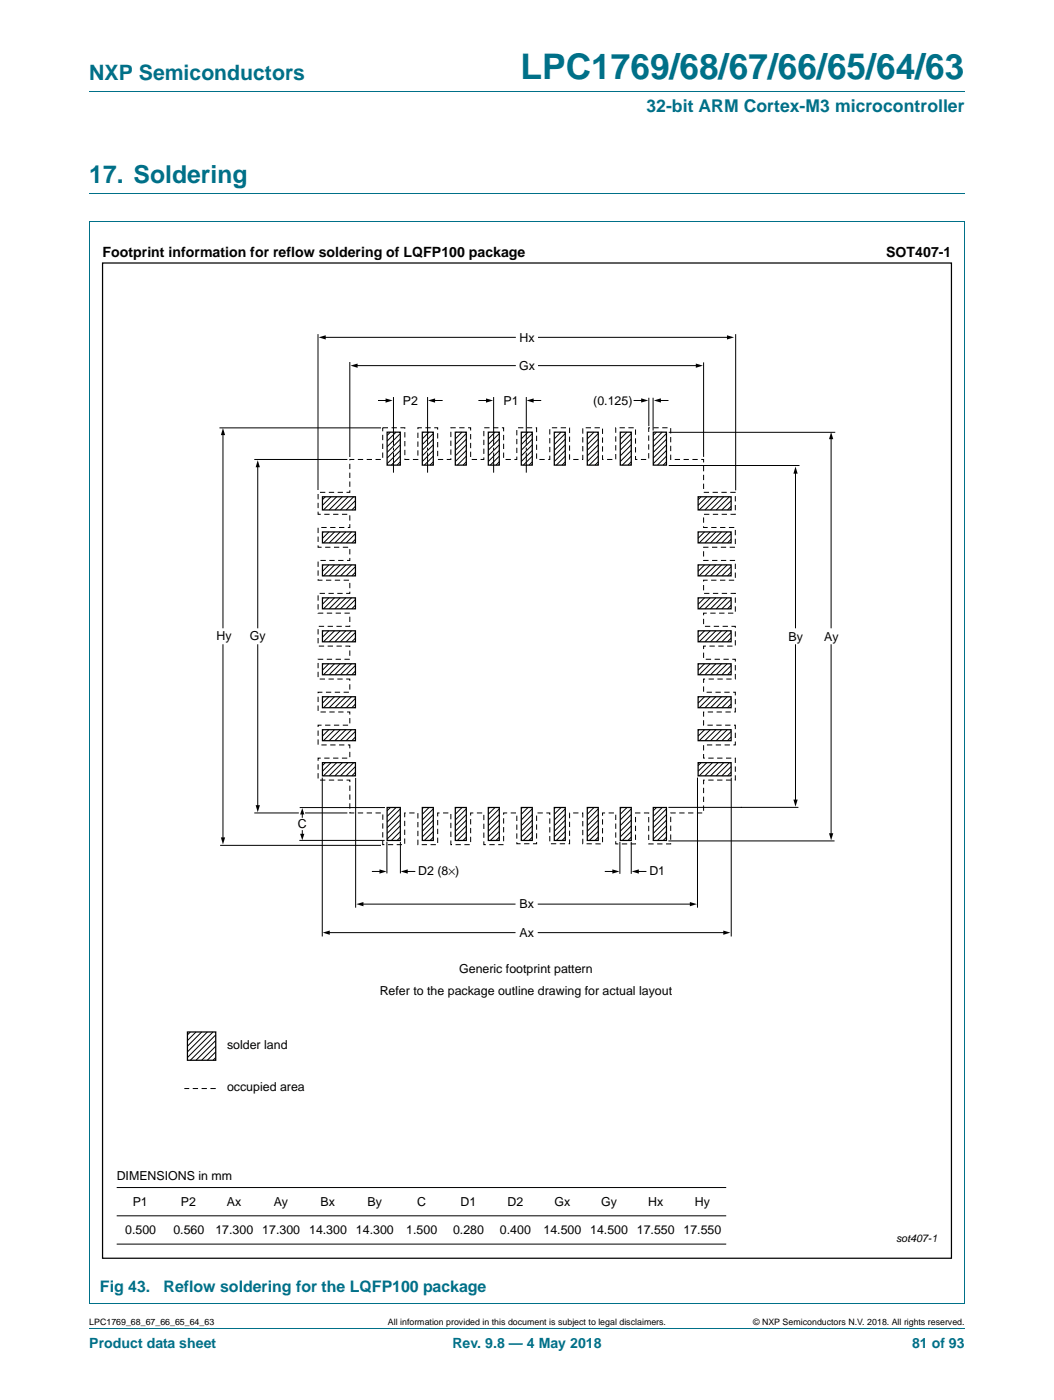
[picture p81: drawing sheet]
<svg xmlns="http://www.w3.org/2000/svg" width="210mm" height="279mm" viewBox="0 0 210 279" stroke-linecap="round" stroke-linejoin="round" font-family="sans-serif">
<defs><g id="words">
<text font-size="7" fill="#007088" x="103.8" y="15.8">LPC1769/68/67/66/65/64/63</text>
<text font-size="4.9" fill="#007088" x="17.8" y="36.6">17. Soldering</text>
<text font-size="4.2" fill="#007088" x="17.8" y="16">NXP Semiconductors</text>
<text font-size="3.5" fill="#007088" x="129" y="22.3">32-bit ARM Cortex-M3 microcontroller</text>
<g font-size="3.2" fill="#007088">
<text x="19.9" y="257.9">Fig 43.</text>
<text x="32.6" y="257.9">Reflow soldering for the LQFP100 package</text>
</g>
<g font-size="2.8">
<text x="20.5" y="51.2">Footprint information for reflow soldering of LQFP100 package</text>
<text x="176.8" y="51.2">SOT407-1</text>
</g>
<g font-size="2.8" fill="#007088">
<text x="17.8" y="269.1">Product data sheet</text>
<text x="90.3" y="269.1">Rev. 9.8 — 4 May 2018</text>
<text x="181.9" y="269.1">81 of 93</text>
</g>
<g font-size="2.5">
<text x="103.6" y="68.2">Hx</text>
<text x="103.6" y="73.8">Gx</text>
<text x="80.4" y="80.9">P2</text>
<text x="100.4" y="80.9">P1</text>
<text x="118.4" y="80.7">(0.125)</text>
<text x="43.2" y="127.8">Hy</text>
<text x="49.8" y="127.8">Gy</text>
<text x="157.3" y="127.8">By</text>
<text x="164.4" y="127.8">Ay</text>
<text x="59.4" y="165.3">C</text>
<text x="83.4" y="174.7">D2 (8×)</text>
<text x="129.5" y="174.7">D1</text>
<text x="103.6" y="181.2">Bx</text>
<text x="103.6" y="187">Ax</text>
<text x="91.6" y="194.3">Generic footprint pattern</text>
<text x="75.7" y="198.5">Refer to the package outline drawing for actual layout</text>
<text x="45.3" y="209.4">solder land</text>
<text x="45.3" y="217.8">occupied area</text>
<text x="23.3" y="235.6">DIMENSIONS in mm</text>
<text x="26.5" y="240.7">P1</text>
<text x="36.1" y="240.7">P2</text>
<text x="45.2" y="240.7">Ax</text>
<text x="54.6" y="240.7">Ay</text>
<text x="64" y="240.7">Bx</text>
<text x="73.3" y="240.7">By</text>
<text x="83.2" y="240.7">C</text>
<text x="91.9" y="240.7">D1</text>
<text x="101.2" y="240.7">D2</text>
<text x="110.6" y="240.7">Gx</text>
<text x="119.9" y="240.7">Gy</text>
<text x="129.3" y="240.7">Hx</text>
<text x="138.6" y="240.7">Hy</text>
<text x="25" y="246.3">0.500</text>
<text x="34.6" y="246.3">0.560</text>
<text x="43" y="246.3">17.300</text>
<text x="52.3" y="246.3">17.300</text>
<text x="61.7" y="246.3">14.300</text>
<text x="71" y="246.3">14.300</text>
<text x="81" y="246.3">1.500</text>
<text x="90.4" y="246.3">0.280</text>
<text x="99.7" y="246.3">0.400</text>
<text x="108.4" y="246.3">14.500</text>
<text x="117.7" y="246.3">14.500</text>
<text x="127" y="246.3">17.550</text>
<text x="136.3" y="246.3">17.550</text>
</g>
<text font-size="2.1" x="178.7" y="247.8">sot407-1</text>
<g font-size="1.8">
<text x="17.8" y="264.5">LPC1769_68_67_66_65_64_63</text>
<text x="77.4" y="264.5">All information provided in this document is subject to legal disclaimers.</text>
<text x="150.2" y="264.5">© NXP Semiconductors N.V. 2018. All rights reserved.</text>
</g>
</g></defs>
<path d="M17.8 18.2h174.6M17.8 38.6h174.6M17.8 44.3h174.7M17.8 44.3v215.7M192.5 44.3v215.7M17.8 260.1h174.7M17.8 265.1h174.6" fill="none" stroke="#007088" stroke-width=".2"/>
<g fill="none" stroke="#000" stroke-width=".2">
<path d="M63.4 66.7v31.1M64.7 67.3h38.1M69.8 72.2v19M71.1 73h31.7M75.5 79.9h1.7M78.5 79.2v9.7M85.3 79.2v9.7M86.5 79.9h1.7M95.5 79.9h1.7M98.5 79.2v9.7M105 79.2v9.7M106.2 79.9h1.7"/>
<path d="M107.4 73h31.7M107.4 67.3h37.9M126.5 79.9h1.7M129.4 79.4v5.6M130.3 79.4v6.5M131.6 79.9h1.7M140.4 72.3v18.9M146.8 66.7v31.2M43.8 85.4h32.2M44.5 86.6v38.7M50.7 91.7h18.6M51.4 93v32.3"/>
<path d="M64.9 99.1l-.6 .6M66 99.1l-1.7 1.8M67.2 99.1l-2.7 2.7M68.3 99.1l-2.6 2.7M69.4 99.1l-2.6 2.7M70.6 99.1l-2.7 2.7M70.9 99.9l-1.8 1.9M77.9 86.2l-.7 .7M78.5 89.3v.6M78.5 90.3v4M79 86.2l-1.8 1.8M79.9 86.5l-2.7 2.7"/>
<path d="M79.9 87.7l-2.7 2.6M79.9 88.8l-2.7 2.6M79.9 89.9l-2.7 2.6M79.9 91l-1.8 1.8M79.9 92.2l-.7 .6M84.5 86.2l-.3 .3M85.3 89.3v.6M85.3 90.3v4M85.6 86.2l-1.4 1.4M86.4 86.5l-2.2 2.2M86.4 87.7l-2.2 2.1M86.4 88.8l-2.2 2.2"/>
<path d="M86.4 89.9l-2.2 2.2M86.4 91l-1.7 1.8M86.4 92.2l-.6 .6M91 86.2l-.2 .3M92.2 86.2l-1.4 1.4M93 86.5l-2.2 2.2M93 87.7l-2.2 2.1M93 88.8l-2.2 2.2M93 89.9l-2.2 2.2M93 91l-1.8 1.8M93 92.2l-.6 .6M97.6 86.2l-.2 .3"/>
<path d="M98.5 89.3v.6M98.5 90.3v4M98.8 86.2l-1.4 1.4M99.6 86.5l-2.2 2.2M99.6 87.7l-2.2 2.1M99.6 88.8l-2.2 2.2M99.6 89.9l-2.2 2.2M99.6 91l-1.8 1.8M99.6 92.2l-.7 .6M104.2 86.2l-.2 .3M105 89.3v.6M105 90.3v4"/>
<path d="M105.3 86.2l-1.3 1.4M106.2 86.5l-2.2 2.2M106.2 87.7l-2.2 2.1M106.2 88.8l-2.2 2.2M106.2 89.9l-2.2 2.2M106.2 91l-1.8 1.8M106.2 92.2l-.7 .6M110.8 86.2l-.2 .3M111.9 86.2l-1.3 1.4M112.8 86.5l-2.2 2.2M112.8 87.7l-2.2 2.1M112.8 88.8l-2.2 2.2"/>
<path d="M112.8 89.9l-2.2 2.2M112.8 91l-1.8 1.8M112.8 92.2l-.7 .6M117.4 86.2l-.2 .3M118.5 86.2l-1.3 1.4M119.3 86.5l-2.1 2.2M119.3 87.7l-2.1 2.1M119.3 88.8l-2.1 2.2M119.3 89.9l-2.1 2.2M119.3 91l-1.7 1.8M119.3 92.2l-.6 .6M124 86.2l-.3 .3"/>
<path d="M125.1 86.2l-1.4 1.4M125.9 86.5l-2.2 2.2M125.9 87.7l-2.2 2.1M125.9 88.8l-2.2 2.2M125.9 89.9l-2.2 2.2M125.9 91l-1.8 1.8M125.9 92.2l-.6 .6M131 86.2l-.7 .7M132.1 86.2l-1.8 1.8M132.9 86.5l-2.6 2.7M132.9 87.6l-2.6 2.7M132.9 88.8l-2.6 2.6"/>
<path d="M132.9 89.9l-2.6 2.6M132.9 91l-1.7 1.8M132.9 92.2l-.6 .6M133.4 86.3h33.2M133.4 92.9h26.1M139.9 99.1l-.6 .6M141 99.1l-1.7 1.8M142.1 99.1l-2.6 2.7M143.2 99.1l-2.6 2.7M144.4 99.1l-2.7 2.7M145.5 99.1l-2.6 2.7M145.8 99.9l-1.8 1.9"/>
<path d="M158.7 94.2v31.1M165.8 87.4v37.9M64.5 119.3l-.2 .2M64.5 106.2l-.2 .1M64.5 112.7l-.2 .2M65.6 119.3l-1.3 1.3M65.6 106.2l-1.3 1.2M65.6 112.7l-1.3 1.3M66.7 119.3l-2.2 2.2M66.7 106.2l-2.2 2.2M66.7 112.7l-2.2 2.2M67.9 119.3l-2.2 2.2"/>
<path d="M67.9 106.2l-2.2 2.2M67.9 112.7l-2.2 2.2M69 119.3l-2.2 2.2M69 106.2l-2.2 2.2M69 112.7l-2.2 2.2M70.1 119.3l-2.2 2.2M70.1 106.2l-2.2 2.2M70.1 112.7l-2.2 2.2M70.9 119.7l-1.8 1.8M70.9 101l-.7 .8M70.9 106.5l-1.8 1.9M70.9 107.6l-.7 .8"/>
<path d="M70.9 113.1l-1.8 1.8M70.9 114.2l-.7 .7M139.4 106.2l-.1 .1M139.4 112.7l-.1 .2M139.4 119.3l-.1 .2M140.5 106.2l-1.2 1.2M140.5 112.7l-1.2 1.3M140.5 119.3l-1.2 1.3M141.7 106.2l-2.2 2.1M141.7 112.7l-2.2 2.2M141.7 119.3l-2.2 2.2M142.8 106.2l-2.2 2.1"/>
<path d="M142.8 112.7l-2.2 2.2M142.8 119.3l-2.2 2.2M143.9 106.2l-2.2 2.1M143.9 112.7l-2.2 2.2M143.9 119.3l-2.2 2.2M145.1 106.2l-2.2 2.1M145.1 112.7l-2.2 2.2M145.1 119.3l-2.2 2.2M145.8 106.5l-1.8 1.8M145.8 107.6l-.7 .7M145.8 113.1l-1.8 1.8M145.8 114.2l-.7 .7"/>
<path d="M145.8 119.7l-1.8 1.8M145.8 101.1l-.7 .7M44.5 128.7v38.7M51.4 128.7v32.3M64.5 125.9l-.2 .1M64.5 132.5l-.2 .1M64.5 139l-.2 .2M65.6 125.9l-1.3 1.3M65.6 132.5l-1.3 1.2M65.6 139l-1.3 1.3M66.7 125.9l-2.2 2.2M66.7 132.5l-2.2 2.2"/>
<path d="M66.7 139l-2.2 2.2M67.9 125.9l-2.2 2.2M67.9 132.5l-2.2 2.2M67.9 139l-2.2 2.2M69 125.9l-2.2 2.2M69 132.5l-2.2 2.2M69 139l-2.2 2.2M70.1 125.9l-2.2 2.2M70.1 132.5l-2.2 2.2M70.1 139l-2.2 2.2M70.9 120.8l-.7 .7M70.9 126.2l-1.8 1.9"/>
<path d="M70.9 127.4l-.7 .7M70.9 132.8l-1.8 1.9M70.9 133.9l-.7 .8M70.9 139.4l-1.8 1.8M139.4 125.9l-.1 .1M139.4 132.5l-.1 .1M139.4 139l-.1 .2M140.5 125.9l-1.2 1.3M140.5 132.5l-1.2 1.3M140.5 139l-1.2 1.3M141.7 125.9l-2.2 2.2M141.7 132.5l-2.2 2.2"/>
<path d="M141.7 139l-2.2 2.2M142.8 125.9l-2.2 2.2M142.8 132.5l-2.2 2.2M142.8 139l-2.2 2.2M143.9 125.9l-2.2 2.2M143.9 132.5l-2.2 2.2M143.9 139l-2.2 2.2M145.1 125.9l-2.2 2.2M145.1 132.5l-2.2 2.2M145.1 139l-2.2 2.2M145.8 120.8l-.7 .7M145.8 126.2l-1.8 1.9"/>
<path d="M145.8 127.4l-.7 .7M145.8 132.8l-1.8 1.9M145.8 133.9l-.7 .8M145.8 139.4l-1.8 1.8M158.7 128.7v31.2M165.8 128.7v37.9M64.3 155.2v31.7M64.5 145.6l-.2 .2M64.9 152.2l-.6 .6M65.6 145.6l-1.3 1.3M66 152.2l-1.7 1.7M66.7 145.6l-2.2 2.2"/>
<path d="M67.2 152.2l-2.7 2.6M67.9 145.6l-2.2 2.2M68.3 152.2l-2.6 2.6M69 145.6l-2.2 2.2M69.4 152.2l-2.6 2.6M70.1 145.6l-2.2 2.2M70.6 152.2l-2.7 2.6M70.9 140.5l-.7 .7M70.9 146l-1.8 1.8M70.9 147.1l-.7 .7M70.9 153l-1.8 1.8M70.9 154.1l-.7 .7"/>
<path d="M70.9 155.3v25.8M139.1 155.2v25.9M139.4 145.6l-.1 .2M139.9 152.2l-.6 .6M140.5 145.6l-1.2 1.3M141 152.2l-1.7 1.7M141.7 145.6l-2.2 2.2M142.1 152.2l-2.6 2.6M142.8 145.6l-2.2 2.2M143.2 152.2l-2.6 2.6M143.9 145.6l-2.2 2.2M144.4 152.2l-2.7 2.6"/>
<path d="M145.1 145.6l-2.2 2.2M145.5 152.2l-2.6 2.6M145.8 140.5l-.7 .7M145.8 146l-1.8 1.8M145.8 147.1l-.7 .7M145.8 153l-1.8 1.8M145.8 154.1l-.7 .7M145.9 155.2v31.7M43.9 168.7h32.1M50.7 162.2h8.9M59.7 167.7h17M59.8 161.2h17"/>
<path d="M60.3 162.4v.7M60.3 165.8v.8M60.9 162.2h8.4M74.3 173.9h1.7M77.2 168v6.3M77.9 161.2l-.7 .6M79 161.2l-1.8 1.7M79.9 161.4l-2.7 2.7M79.9 162.6l-2.7 2.6M79.9 163.7l-2.7 2.6M79.9 164.8l-2.7 2.7M79.9 166l-1.8 1.7"/>
<path d="M79.9 167.1l-.7 .6M79.9 168v6.3M81.1 173.9h1.6M84.5 161.2l-.3 .2M85.6 161.2l-1.4 1.3M86.4 161.4l-2.2 2.2M86.4 162.6l-2.2 2.2M86.4 163.7l-2.2 2.2M86.4 164.8l-2.2 2.2M86.4 165.9l-1.7 1.8M86.4 167.1l-.6 .6M91 161.2l-.2 .2"/>
<path d="M92.2 161.2l-1.4 1.3M93 161.4l-2.2 2.2M93 162.6l-2.2 2.2M93 163.7l-2.2 2.2M93 164.8l-2.2 2.2M93 165.9l-1.8 1.8M93 167.1l-.6 .6M97.6 161.2l-.2 .2M98.8 161.2l-1.4 1.3M99.6 161.4l-2.2 2.2M99.6 162.6l-2.2 2.2M99.6 163.7l-2.2 2.2"/>
<path d="M99.6 164.8l-2.2 2.2M99.6 165.9l-1.8 1.8M99.6 167.1l-.7 .6M104.2 161.1l-.2 .3M105.3 161.1l-1.3 1.4M106.2 161.4l-2.2 2.2M106.2 162.6l-2.2 2.2M106.2 163.7l-2.2 2.2M106.2 164.8l-2.2 2.2M106.2 165.9l-1.8 1.8M106.2 167.1l-.7 .6M110.8 161.1l-.2 .3"/>
<path d="M111.9 161.1l-1.3 1.4M112.8 161.4l-2.2 2.2M112.8 162.6l-2.2 2.2M112.8 163.7l-2.2 2.2M112.8 164.8l-2.2 2.2M112.8 165.9l-1.8 1.8M112.8 167.1l-.7 .6M117.4 161.1l-.2 .3M118.5 161.1l-1.3 1.4M119.3 161.4l-2.1 2.2M119.3 162.6l-2.1 2.2M119.3 163.7l-2.1 2.2"/>
<path d="M119.3 164.8l-2.1 2.2M119.3 165.9l-1.7 1.8M119.3 167.1l-.6 .6M120.7 173.9h1.7M123.7 168v6.4M124 161.1l-.3 .3M125.1 161.1l-1.4 1.4M125.9 168v6.4M125.9 161.4l-2.2 2.2M125.9 162.6l-2.2 2.2M125.9 163.7l-2.2 2.2M125.9 164.8l-2.2 2.2"/>
<path d="M125.9 165.9l-1.8 1.8M125.9 167.1l-.6 .6M127.2 173.9h1.6M131 161.1l-.7 .7M132.1 161.1l-1.8 1.8M132.9 161.4l-2.6 2.7M132.9 162.6l-2.6 2.6M132.9 163.7l-2.6 2.6M132.9 164.8l-2.6 2.6M132.9 165.9l-1.7 1.8M132.9 167.1l-.6 .6M133.3 167.8h33.2"/>
<path d="M133.3 161.1h26M147.8 161.1h.1M65.5 186.1h37.2M72.2 180.4h30.5M107.4 186.1h37.2M107.4 180.4h30.5M38 206l-.6 .5M39.1 206l-1.7 1.7M40.2 206l-2.8 2.8M41.4 206l-4 3.9M42.5 206l-5.1 5.1M43 206.5l-5 5.1"/>
<path d="M43 207.7l-3.9 3.9M43 208.8l-2.8 2.8M43 209.9l-1.6 1.7M43 211.1l-.5 .5M23.3 237h121.6M23.3 248.3h121.6M23.3 242.6h121.6"/>
</g>
<g fill="#000">
<path d="M63.6 67.3l1.4-.4v.9zM69.9 73l1.4-.4v.8zM127.9 79.5l1.4 .4-1.4 .4zM130.4 79.9l1.4-.4v.8zM138.8 72.6l1.4 .4-1.4 .4zM145 66.9l1.4 .4-1.4 .5zM44.5 85.4l.4 1.4h-.8zM51.4 91.8l.4 1.5h-.8zM76.9 79.5l1.4 .4-1.4 .5zM85.4 79.9l1.4-.4v.9zM96.9 79.5l1.5 .4-1.5 .5zM105 79.9l1.5-.4v.9z"/>
<path d="M158.7 93.1l.4 1.4h-.8zM165.8 86.2l.4 1.4h-.8zM158.3 159.6h.8l-.4 1.4zM44.1 167.1h.8l-.4 1.4zM51 160.7h.8l-.4 1.4zM59.9 166.4h.8l-.4 1.3zM60.3 161.3l.4 1.2h-.8zM75.7 173.5l1.4 .4-1.4 .5zM79.9 173.9l1.4-.4v.9zM122.2 173.5l1.4 .4-1.4 .5zM126 173.9l1.4-.4v.9zM165.4 166.3h.8l-.4 1.4z"/>
<path d="M64.4 186.1l1.4-.4v.9zM71.1 180.4l1.4-.4v.9zM137.6 180l1.4 .4-1.4 .5zM144.3 185.7l1.4 .4-1.4 .5z"/>
</g>
<g fill="none" stroke="#000" stroke-width=".25">
<path d="M20.5 52.5h169.3v198.6h-169.3zM64.3 99.1h6.6v2.7h-6.6zM77.2 86.2h2.7v6.6h-2.7zM84.2 86.2h2.2v6.6h-2.2zM90.8 86.2h2.2v6.6h-2.2zM97.4 86.2h2.2v6.6h-2.2zM104 86.2h2.2v6.6h-2.2zM110.6 86.2h2.2v6.6h-2.2zM117.2 86.2h2.1v6.6h-2.1zM123.7 86.2h2.2v6.6h-2.2zM130.3 86.2h2.6v6.6h-2.6zM139.3 99.1h6.5v2.7h-6.5z"/>
<path d="M64.3 106.2h6.6v2.2h-6.6zM64.3 112.7h6.6v2.2h-6.6zM64.3 119.3h6.6v2.2h-6.6zM139.3 106.2h6.5v2.2h-6.5zM139.3 112.7h6.5v2.2h-6.5zM139.3 119.3h6.5v2.2h-6.5zM64.3 125.9h6.6v2.2h-6.6zM64.3 132.5h6.6v2.2h-6.6zM64.3 139.1h6.6v2.1h-6.6zM139.3 125.9h6.5v2.2h-6.5zM139.3 132.5h6.5v2.2h-6.5zM139.3 139h6.5v2.2h-6.5z"/>
<path d="M64.3 152.2h6.6v2.6h-6.6zM64.3 145.6h6.6v2.2h-6.6zM139.3 145.6h6.5v2.2h-6.5zM139.3 152.2h6.5v2.6h-6.5zM77.2 161.2h2.7v6.5h-2.7zM84.2 161.2h2.2v6.5h-2.2zM90.8 161.2h2.2v6.5h-2.2zM97.4 161.2h2.2v6.5h-2.2zM104 161.2h2.2v6.5h-2.2zM110.6 161.2h2.2v6.5h-2.2zM117.2 161.2h2.1v6.5h-2.1zM123.7 161.2h2.2v6.5h-2.2z"/>
<path d="M130.3 161.2h2.6v6.5h-2.6zM37.4 206h5.6v5.6h-5.6z"/>
</g>
<path d="M69.8 91.7h6.5v-6.3h4.5v6.3h2.6v-6.3h3.9v6.3h2.6v-6.3h4v6.3h2.6v-6.3h4v6.3h2.6v-6.3h3.9v6.3h2.7v-6.3h3.9v6.3h2.7v-6.3h3.9v6.3h2.6v-6.3h4v6.3h2.6v-6.3h4.4v6.3h6.6v6.6h6.3v4.3h-6.3v2.7h6.3v3.9h-6.3v2.6h6.3v4h-6.3v2.6h6.3v4h-6.3v2.6h6.3v3.9h-6.3v2.7h6.3v3.9h-6.3v2.6h6.3v4h-6.3v2.6h6.3v4h-6.3v2.6h6.3v4.4h-6.3v6.5h-6.6v6.2h-4.4v-6.2h-2.6v6.2h-4v-6.2h-2.6v6.2h-3.9v-6.2h-2.7v6.2h-3.9v-6.2h-2.7v6.2h-3.9v-6.2h-2.6v6.4h-4v-6.4h-2.6v6.4h-4v-6.4h-2.6v6.4h-3.9v-6.4h-2.7v6.4h-4.4l.1-6.4h-6.6v-6.5h-6.3v-4.4h6.3v-2.6h-6.3v-4h6.3v-2.6h-6.3v-4h6.3v-2.6h-6.3v-3.9h6.3v-2.7h-6.3v-3.9h6.3v-2.6h-6.3v-4h6.3v-2.6h-6.3v-4h6.3v-2.6h-6.3v-3.9h6.3v-2.7h-6.3v-4.3h6.3zM43 217.2h-6.2" fill="none" stroke="#000" stroke-width=".2" stroke-dasharray="1.1 .7" stroke-linecap="butt"/>
<use href="#words"/>
</svg>
